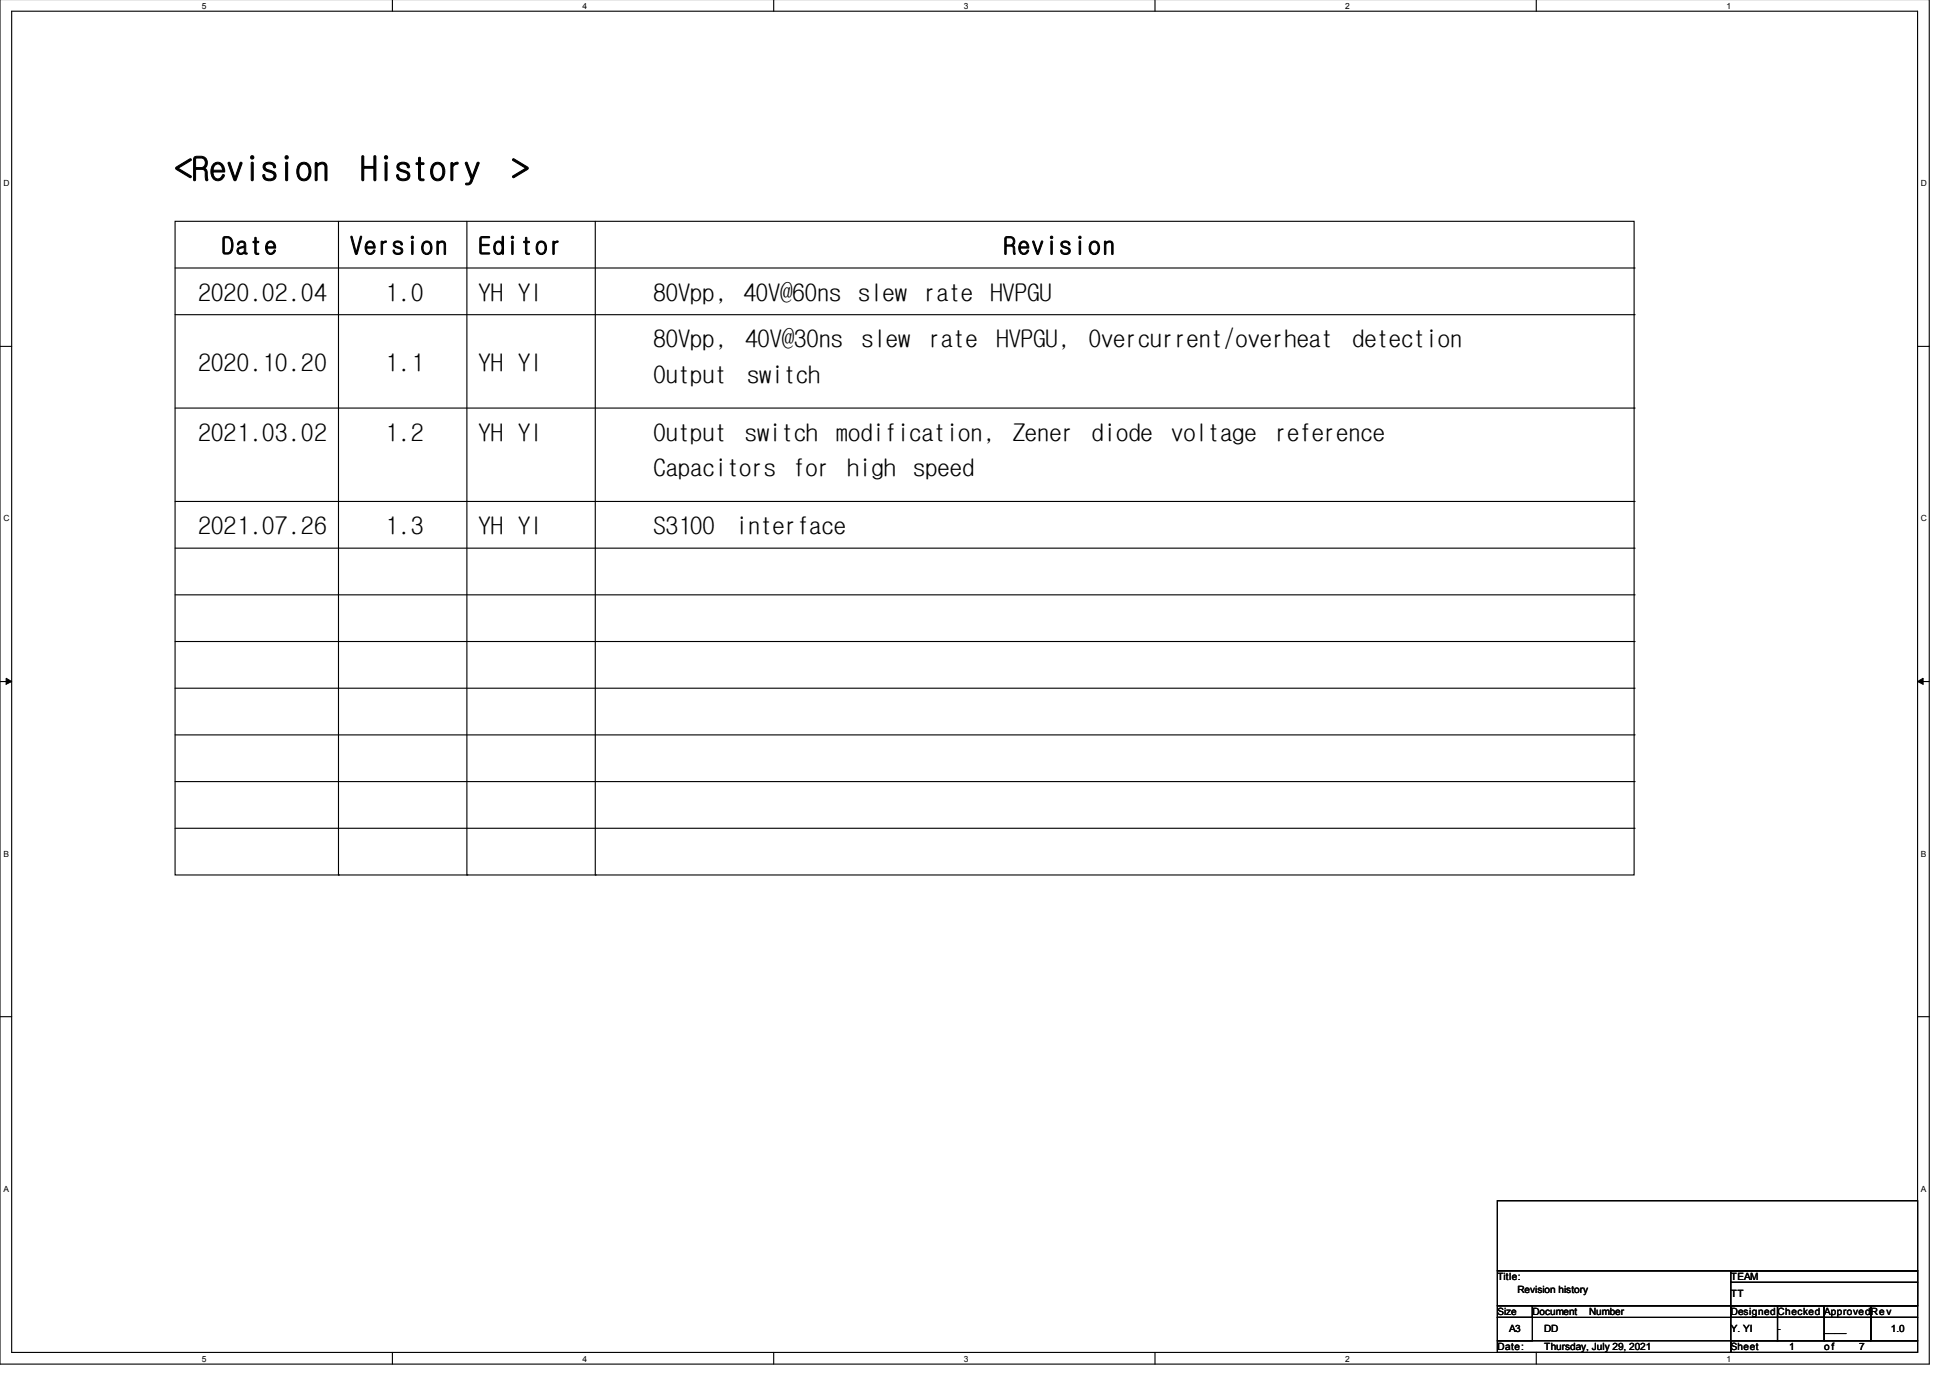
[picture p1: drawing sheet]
<svg xmlns="http://www.w3.org/2000/svg" width="297mm" height="210mm" viewBox="0 0 297 210" stroke-linecap="round" stroke-linejoin="round" font-family="sans-serif">
<defs><g id="words">
<g font-size="5.1">
<text x="26.7" y="27.4">&lt;Revision</text>
<text x="54.9" y="27.4">History</text>
<text x="78" y="27.4">&gt;</text>
</g>
<g font-size="3.7">
<text x="33.8" y="38.7">Date</text>
<text x="53.3" y="38.7">Version</text>
<text x="72.9" y="38.7">Editor</text>
<text x="152.9" y="38.7">Revision</text>
<text x="30.2" y="45.8">2020.02.04</text>
<text x="58.7" y="45.8">1.0</text>
<text x="72.9" y="45.8">YH YI</text>
<text x="99.6" y="45.8">80Vpp, 40V@60ns slew</text>
<text x="140.8" y="45.8">rate</text>
<text x="150.9" y="45.8">HVPGU</text>
<text x="99.6" y="52.9">80Vpp,</text>
<text x="113.5" y="52.9">40V@30ns</text>
<text x="131.2" y="52.9">slew</text>
<text x="141.5" y="52.9">rate</text>
<text x="151.8" y="52.9">HVPGU,</text>
<text x="165.9" y="52.9">Overcurrent/overheat</text>
<text x="206" y="52.9">detection</text>
<text x="30.2" y="56.5">2020.10.20</text>
<text x="58.7" y="56.5">1.1</text>
<text x="72.9" y="56.5">YH YI</text>
<text x="99.6" y="58.3">Output</text>
<text x="113.8" y="58.3">switch</text>
<text x="30.2" y="67.2">2021.03.02</text>
<text x="58.7" y="67.2">1.2</text>
<text x="72.9" y="67.2">YH YI</text>
<text x="99.6" y="67.2">Output</text>
<text x="113.5" y="67.2">switch</text>
<text x="127.3" y="67.2">modification,</text>
<text x="154.3" y="67.2">Zener</text>
<text x="166.3" y="67.2">diode</text>
<text x="178.4" y="67.2">voltage</text>
<text x="194.2" y="67.2">reference</text>
<text x="99.6" y="72.5">Capacitors</text>
<text x="120.8" y="72.5">for</text>
<text x="129" y="72.5">high</text>
<text x="139.1" y="72.5">speed</text>
<text x="30.2" y="81.4">2021.07.26</text>
<text x="58.7" y="81.4">1.3</text>
<text x="72.9" y="81.4">YH YI</text>
<text x="99.6" y="81.4">S3100</text>
<text x="112.1" y="81.4">interface</text>
</g>
<g font-size="1.5">
<text x="228.1" y="195">Title:</text>
<text x="231.1" y="196.9">Revision history</text>
<text x="263.7" y="195">TEAM</text>
<text x="263.7" y="197.6">TT</text>
<text x="228.1" y="200.3">Size</text>
<text x="229.9" y="203">A3</text>
<text x="233.4" y="200.3">Document</text>
<text x="235.2" y="203">DD</text>
<text x="242.1" y="200.3">Number</text>
<text x="263.7" y="200.3">DesignedChecked ApprovedRev</text>
<text x="263.7" y="203">Y. YI</text>
<text x="270.8" y="203">-</text>
<text x="277.9" y="203">____</text>
<text x="288" y="203">1.0</text>
<text x="228.1" y="205.7">Date:</text>
<text x="235.2" y="205.7">Thursday, July 29, 2021</text>
<text x="263.7" y="205.7">Sheet</text>
<text x="272.5" y="205.7">1</text>
<text x="277.9" y="205.7">of</text>
<text x="283.2" y="205.7">7</text>
</g>
<g font-size="1.3">
<text x="30.7" y="1.4">5</text>
<text x="88.7" y="1.4">4</text>
<text x="146.8" y="1.4">3</text>
<text x="204.9" y="1.4">2</text>
<text x="263" y="1.4">1</text>
<text x=".5" y="28.4">D</text>
<text x="292.6" y="28.4">D</text>
<text x=".5" y="79.4">C</text>
<text x="292.6" y="79.4">C</text>
<text x=".5" y="130.5">B</text>
<text x="292.6" y="130.5">B</text>
<text x=".5" y="181.5">A</text>
<text x="292.6" y="181.5">A</text>
<text x="30.7" y="207.4">5</text>
<text x="88.7" y="207.4">4</text>
<text x="146.8" y="207.4">3</text>
<text x="204.9" y="207.4">2</text>
<text x="263" y="207.4">1</text>
</g>
</g></defs>
<path d="M0 -.1v207.9h293.9v-207.9M1.8 1.7h290.3v204.3h-290.3z" fill="none" stroke="#000" stroke-width=".17"/>
<g fill="#fff">
<path d="M30.7 .2h.6v1.3h-.6z"/>
<path d="M30.7 206.3h.6v1.3h-.6z"/>
</g>
<path d="M59.8 -.1v1.8M59.8 206v1.8" fill="none" stroke="#000" stroke-width=".17"/>
<g fill="#fff">
<path d="M88.7 .2h.6v1.3h-.6z"/>
<path d="M88.7 206.3h.6v1.3h-.6z"/>
</g>
<path d="M117.9 -.1v1.8M117.9 206v1.8" fill="none" stroke="#000" stroke-width=".17"/>
<g fill="#fff">
<path d="M146.8 .2h.6v1.3h-.6z"/>
<path d="M146.8 206.3h.6v1.3h-.6z"/>
</g>
<path d="M175.9 -.1v1.8M175.9 206v1.8" fill="none" stroke="#000" stroke-width=".17"/>
<g fill="#fff">
<path d="M204.9 .2h.6v1.3h-.6z"/>
<path d="M204.9 206.3h.6v1.3h-.6z"/>
</g>
<path d="M234 -.1v1.8M234 206v1.8" fill="none" stroke="#000" stroke-width=".17"/>
<g fill="#fff">
<path d="M263 .2h.6v1.3h-.6z"/>
<path d="M263 206.3h.6v1.3h-.6z"/>
<path d="M.5 27.2h.9v1.3h-.9z"/>
<path d="M292.6 27.2h.9v1.3h-.9z"/>
<path d="M.5 78.2h.9v1.4h-.9z"/>
<path d="M292.6 78.2h.9v1.4h-.9z"/>
</g>
<path d="M0 52.8h1.8M292.1 52.8h1.8" fill="none" stroke="#000" stroke-width=".17"/>
<g fill="#fff">
<path d="M.5 129.3h.8v1.4h-.8z"/>
<path d="M292.6 129.3h.8v1.4h-.8z"/>
</g>
<path d="M0 103.8h1.8M292.1 103.8h1.8" fill="none" stroke="#000" stroke-width=".17"/>
<path d="M.9 103.3l.9 .5-.9 .4zM292.1 103.8l.8-.5v.9z" fill="#000" stroke="#000" stroke-width=".15"/>
<g fill="#fff">
<path d="M.5 180.4h.7v1.3h-.7z"/>
<path d="M292.6 180.4h.7v1.3h-.7z"/>
</g>
<g fill="none" stroke="#000" stroke-width=".17">
<path d="M26.7 33.7h222.2v99.6h-222.2zM51.6 33.7v99.6M71.1 33.7v99.6M90.7 33.7v99.6M26.7 47.9h222.2M26.7 40.8h222.2M248.9 47.9h.1M248.9 40.8h.1M26.7 62.2h222.2M26.7 76.4h222.2M248.9 62.2h.1M248.9 76.4h.1"/>
<path d="M26.7 83.5h222.2M26.7 90.6h222.2M26.7 97.7h222.2M248.9 83.5h.1M248.9 90.6h.1M248.9 97.7h.1M26.7 104.8h222.2M26.7 111.9h222.2M26.7 119.1h222.2M248.9 104.8h.1M248.9 111.9h.1M248.9 119.1h.1"/>
<path d="M26.7 126.2h222.2M51.6 133.3h.1M71.1 133.3h.1M90.7 133.3h.1M248.9 126.2h.1M0 154.9h1.8M292.1 154.9h1.8M228.1 182.9h64v10.7h-64zM228.1 193.6h64v5.3h-64zM228.1 198.9h5.3v1.8h-5.3zM233.4 198.9h30.3v1.8h-30.3zM263.7 198.9h7.1v1.8h-7.1z"/>
<path d="M263.7 193.6h28.4v1.7h-28.4zM263.7 195.3h28.4v3.6h-28.4zM270.8 198.9h7.1v1.8h-7.1zM277.9 198.9h7.1v1.8h-7.1zM285 198.9h7.1v1.8h-7.1zM228.1 200.7h5.3v3.5h-5.3zM228.1 204.2h35.6v1.8h-35.6zM263.7 204.2h28.4v1.8h-28.4zM263.7 200.7h7.1v3.5h-7.1zM270.8 200.7h7.1v3.5h-7.1zM277.9 200.7h7.1v3.5h-7.1zM285 200.7h7.1v3.5h-7.1z"/>
</g>
<use href="#words"/>
</svg>
